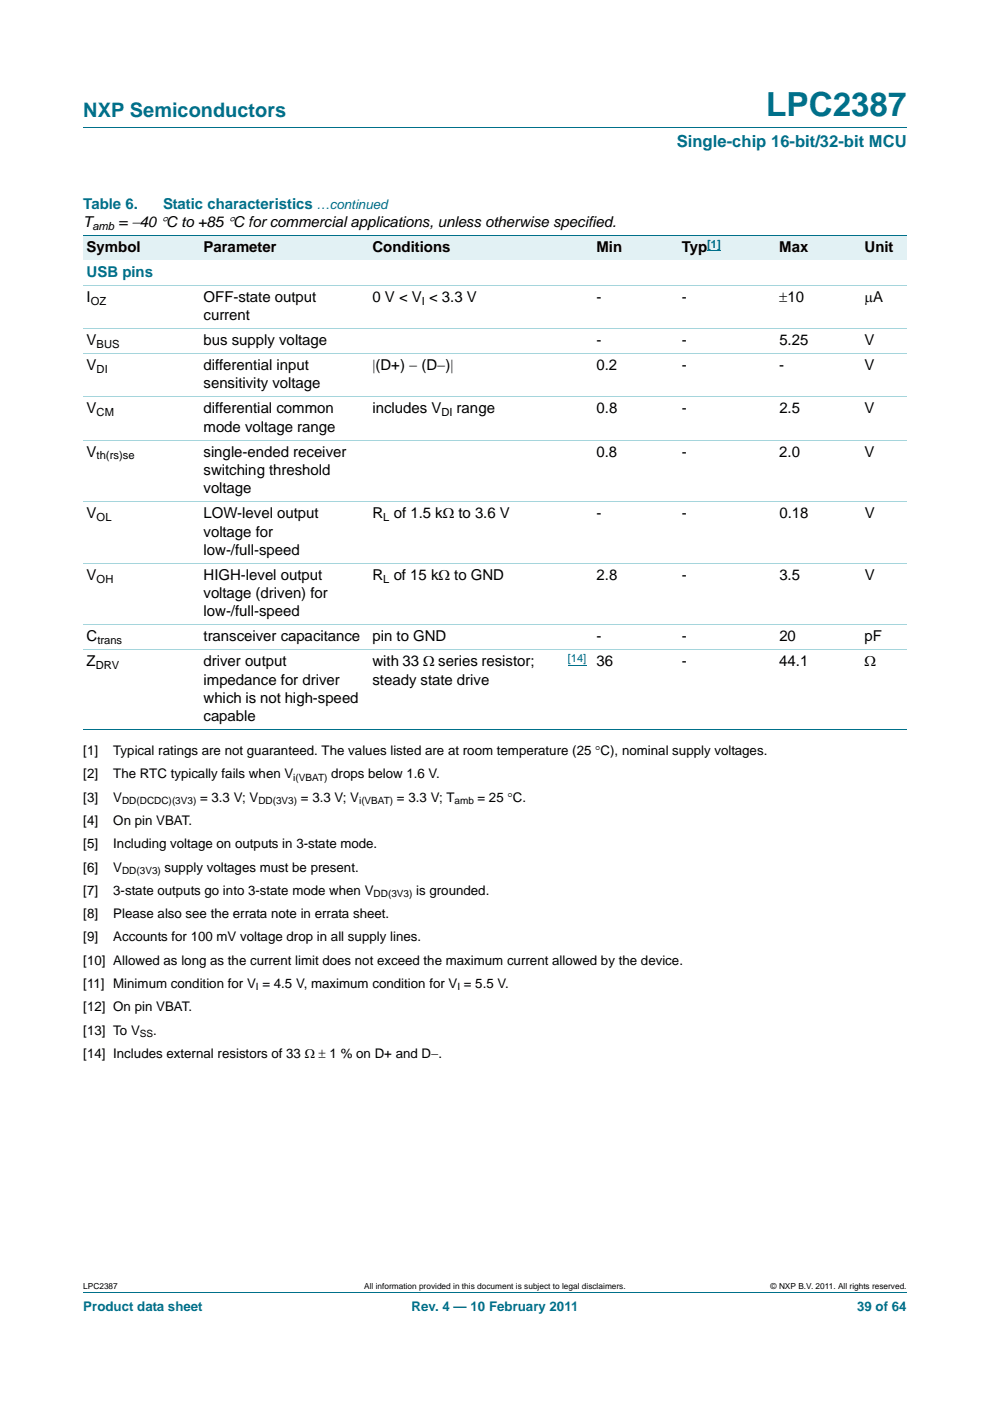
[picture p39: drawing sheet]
<svg xmlns="http://www.w3.org/2000/svg" width="210mm" height="297mm" viewBox="0 0 210 297" stroke-linecap="round" stroke-linejoin="round" font-family="sans-serif">
<defs><g id="words">
<text font-size="7" fill="#00708a" x="162.5" y="24.6">LPC2387</text>
<text font-size="4.2" fill="#00708a" x="17.7" y="24.9">NXP Semiconductors</text>
<text font-size="3.5" fill="#00708a" x="143.5" y="31.1">Single-chip 16-bit/32-bit MCU</text>
<g font-size="3.2" fill="#00708a">
<text x="17.7" y="44.3">Table 6.</text>
<text x="34.6" y="44.3">Static characteristics</text>
<text x="18.4" y="58.7">USB pins</text>
</g>
<g font-size="3.2">
<text x="17.7" y="48.2">T</text>
<text x="18.4" y="53.4">Symbol</text>
<text x="25.1" y="48.2">= −40 °C to +85 °C for commercial applications, unless otherwise specified.</text>
<text x="43.2" y="53.4">Parameter</text>
<text x="79" y="53.4">Conditions</text>
<text x="126.5" y="53.4">Min</text>
<text x="144.6" y="53.4">Typ</text>
<text x="165.3" y="53.4">Max</text>
<text x="183.4" y="53.4">Unit</text>
<text x="18.4" y="64">I</text>
<text x="43.2" y="64">OFF-state output</text>
<text x="79" y="64">0 V &lt; V &lt; 3.3 V</text>
<text x="126.5" y="64">-</text>
<text x="144.6" y="64">-</text>
<text x="165.3" y="64">±10</text>
<text x="183.4" y="64">μA</text>
<text x="43.2" y="67.9">current</text>
<text x="18.4" y="73.2">V</text>
<text x="43.2" y="73.2">bus supply voltage</text>
<text x="126.5" y="73.2">-</text>
<text x="144.6" y="73.2">-</text>
<text x="165.3" y="73.2">5.25</text>
<text x="183.4" y="73.2">V</text>
<text x="18.4" y="78.5">V</text>
<text x="43.2" y="78.5">differential input</text>
<text x="43.2" y="82.4">sensitivity voltage</text>
<text x="79" y="78.5">|(D+) − (D−)|</text>
<text x="126.5" y="78.5">0.2</text>
<text x="144.6" y="78.5">-</text>
<text x="165.3" y="78.5">-</text>
<text x="183.4" y="78.5">V</text>
<text x="18.4" y="87.7">V</text>
<text x="43.2" y="87.7">differential common</text>
<text x="79" y="87.7">includes V</text>
<text x="96.9" y="87.7">range</text>
<text x="126.5" y="87.7">0.8</text>
<text x="144.6" y="87.7">-</text>
<text x="165.3" y="87.7">2.5</text>
<text x="183.4" y="87.7">V</text>
<text x="43.2" y="91.5">mode voltage range</text>
<text x="18.4" y="96.8">V</text>
<text x="43.2" y="96.8">single-ended receiver</text>
<text x="43.2" y="100.7">switching threshold</text>
<text x="126.5" y="96.8">0.8</text>
<text x="144.6" y="96.8">-</text>
<text x="165.3" y="96.8">2.0</text>
<text x="183.4" y="96.8">V</text>
<text x="43.2" y="104.6">voltage</text>
<text x="18.4" y="109.9">V</text>
<text x="43.2" y="109.9">LOW-level output</text>
<text x="43.2" y="113.8">voltage for</text>
<text x="79" y="109.9">R of 1.5 kΩ to 3.6 V</text>
<text x="126.5" y="109.9">-</text>
<text x="144.6" y="109.9">-</text>
<text x="165.3" y="109.9">0.18</text>
<text x="183.4" y="109.9">V</text>
<text x="43.2" y="117.6">low-/full-speed</text>
<text x="18.4" y="122.9">V</text>
<text x="43.2" y="122.9">HIGH-level output</text>
<text x="79" y="122.9">R of 15 kΩ to GND</text>
<text x="126.5" y="122.9">2.8</text>
<text x="144.6" y="122.9">-</text>
<text x="165.3" y="122.9">3.5</text>
<text x="183.4" y="122.9">V</text>
<text x="43.2" y="126.8">voltage (driven) for</text>
<text x="43.2" y="130.7">low-/full-speed</text>
<text x="18.4" y="136">C</text>
<text x="43.2" y="136">transceiver capacitance</text>
<text x="79" y="136">pin to GND</text>
<text x="126.5" y="136">-</text>
<text x="144.6" y="136">-</text>
<text x="165.3" y="136">20</text>
<text x="183.4" y="136">pF</text>
<text x="18.4" y="141.3">Z</text>
<text x="43.2" y="141.3">driver output</text>
<text x="79" y="141.3">with 33 Ω series resistor;</text>
<text x="126.5" y="141.3">36</text>
<text x="144.6" y="141.3">-</text>
<text x="165.3" y="141.3">44.1</text>
<text x="183.4" y="141.3">Ω</text>
<text x="43.2" y="145.2">impedance for driver</text>
<text x="43.2" y="149.1">which is not high-speed</text>
<text x="79" y="145.2">steady state drive</text>
<text x="43.2" y="152.9">capable</text>
</g>
<g font-size="2.8" fill="#00708a">
<text x="67.1" y="44.3">…continued</text>
<text x="17.7" y="277.9">Product data sheet</text>
<text x="87.3" y="277.9">Rev. 4 — 10 February 2011</text>
<text x="181.8" y="277.9">39 of 64</text>
</g>
<g font-size="2.8">
<text x="17.7" y="160.1">[1]</text>
<text x="24" y="160.1">Typical ratings are not guaranteed. The values listed are at room temperature (25 °C), nominal supply voltages.</text>
<text x="17.7" y="165">[2]</text>
<text x="24" y="165">The RTC typically fails when V</text>
<text x="70.3" y="165">drops below 1.6 V.</text>
<text x="17.7" y="170">[3]</text>
<text x="24" y="170">V</text>
<text x="42.4" y="170">= 3.3 V; V</text>
<text x="63.8" y="170">= 3.3 V; V</text>
<text x="84.2" y="170">= 3.3 V; T</text>
<text x="101.3" y="170">= 25 °C.</text>
<text x="17.7" y="174.9">[4]</text>
<text x="17.7" y="179.9">[5]</text>
<text x="24" y="179.9">Including voltage on outputs in 3-state mode.</text>
<text x="24" y="174.9">On pin VBAT.</text>
<text x="17.7" y="184.8">[6]</text>
<text x="24" y="184.8">V</text>
<text x="34.9" y="184.8">supply voltages must be present.</text>
<text x="17.7" y="189.7">[7]</text>
<text x="24" y="189.7">3-state outputs go into 3-state mode when V</text>
<text x="88.3" y="189.7">is grounded.</text>
<text x="17.7" y="194.7">[8]</text>
<text x="24" y="194.7">Please also see the errata note in errata sheet.</text>
<text x="17.7" y="199.6">[9]</text>
<text x="24" y="199.6">Accounts for 100 mV voltage drop in all supply lines.</text>
<text x="17.7" y="204.6">[10] Allowed as long as the current limit does not exceed the maximum current allowed by the device.</text>
<text x="17.7" y="209.5">[11] Minimum condition for V = 4.5 V, maximum condition for V = 5.5 V.</text>
<text x="17.7" y="214.4">[12] On pin VBAT.</text>
<text x="17.7" y="219.4">[13] To V</text>
<text x="32.5" y="219.4">.</text>
<text x="17.7" y="224.3">[14] Includes external resistors of 33 Ω ± 1 % on D+ and D−.</text>
</g>
<g font-size="2.4">
<text x="19.6" y="48.7">amb</text>
<text x="19.3" y="64.6">OZ</text>
<text x="89.5" y="64.6">I</text>
<text x="20.5" y="73.8">BUS</text>
<text x="20.5" y="79.1">DI</text>
<text x="20.5" y="88.2">CM</text>
<text x="93.6" y="88.2">DI</text>
<text x="20.5" y="97.4">th(rs)se</text>
<text x="20.5" y="110.4">OL</text>
<text x="81.3" y="110.4">L</text>
<text x="20.5" y="123.5">OH</text>
<text x="81.3" y="123.5">L</text>
<text x="20.7" y="136.6">trans</text>
<text x="20.3" y="141.9">DRV</text>
</g>
<g font-size="2.4" fill="#00f">
<text x="150" y="52.5">[1]</text>
<text x="120.4" y="140.3">[14]</text>
</g>
<g font-size="2.1">
<text x="62.2" y="165.5">i(VBAT)</text>
<text x="25.9" y="170.5">DD(DCDC)(3V3)</text>
<text x="54.8" y="170.5">DD(3V3)</text>
<text x="76.2" y="170.5">i(VBAT)</text>
<text x="96.4" y="170.5">amb</text>
<text x="25.9" y="185.3">DD(3V3)</text>
<text x="79.2" y="190.2">DD(3V3)</text>
<text x="54.3" y="210">I</text>
<text x="97" y="210">I</text>
<text x="29.7" y="219.9">SS</text>
</g>
<g font-size="1.8">
<text x="17.7" y="273.3">LPC2387</text>
<text x="77.2" y="273.3">All information provided in this document is subject to legal disclaimers.</text>
<text x="163.5" y="273.3">© NXP B.V. 2011. All rights reserved.</text>
</g>
</g></defs>
<path d="M17.7 27h174.6M17.7 273.9h174.6" fill="none" stroke="#00708a" stroke-width=".21"/>
<path d="M120.4 141h4" fill="none" stroke="#00f" stroke-width=".21"/>
<g fill="#e2f1f4">
<path d="M17.7 49.9h24.8v5.3h-24.8z"/>
<path d="M42.5 49.9h35.8v5.3h-35.8z"/>
<path d="M78.3 49.9h37.2v5.3h-37.2z"/>
<path d="M115.5 49.9h28.4v5.3h-28.4z"/>
<path d="M143.9 49.9h20.7v5.3h-20.7z"/>
</g>
<path d="M150 53.2h2.9" fill="none" stroke="#00f" stroke-width=".21"/>
<g fill="#e2f1f4">
<path d="M164.6 49.9h18.1v5.3h-18.1z"/>
<path d="M182.7 49.9h9.6v5.3h-9.6z"/>
</g>
<path d="M17.7 49.9h174.6M17.7 154.7h174.6" fill="none" stroke="#00708a" stroke-width=".21"/>
<path d="M17.7 60.5h174.6M17.7 69.7h174.6M17.7 75h174.6M17.7 84.1h174.6M17.7 93.3h174.6M17.7 106.4h174.6M17.7 119.4h174.6M17.7 132.5h174.6M17.7 137.8h174.6" fill="none" stroke="#a5d5dc" stroke-width=".21"/>
<use href="#words"/>
</svg>
